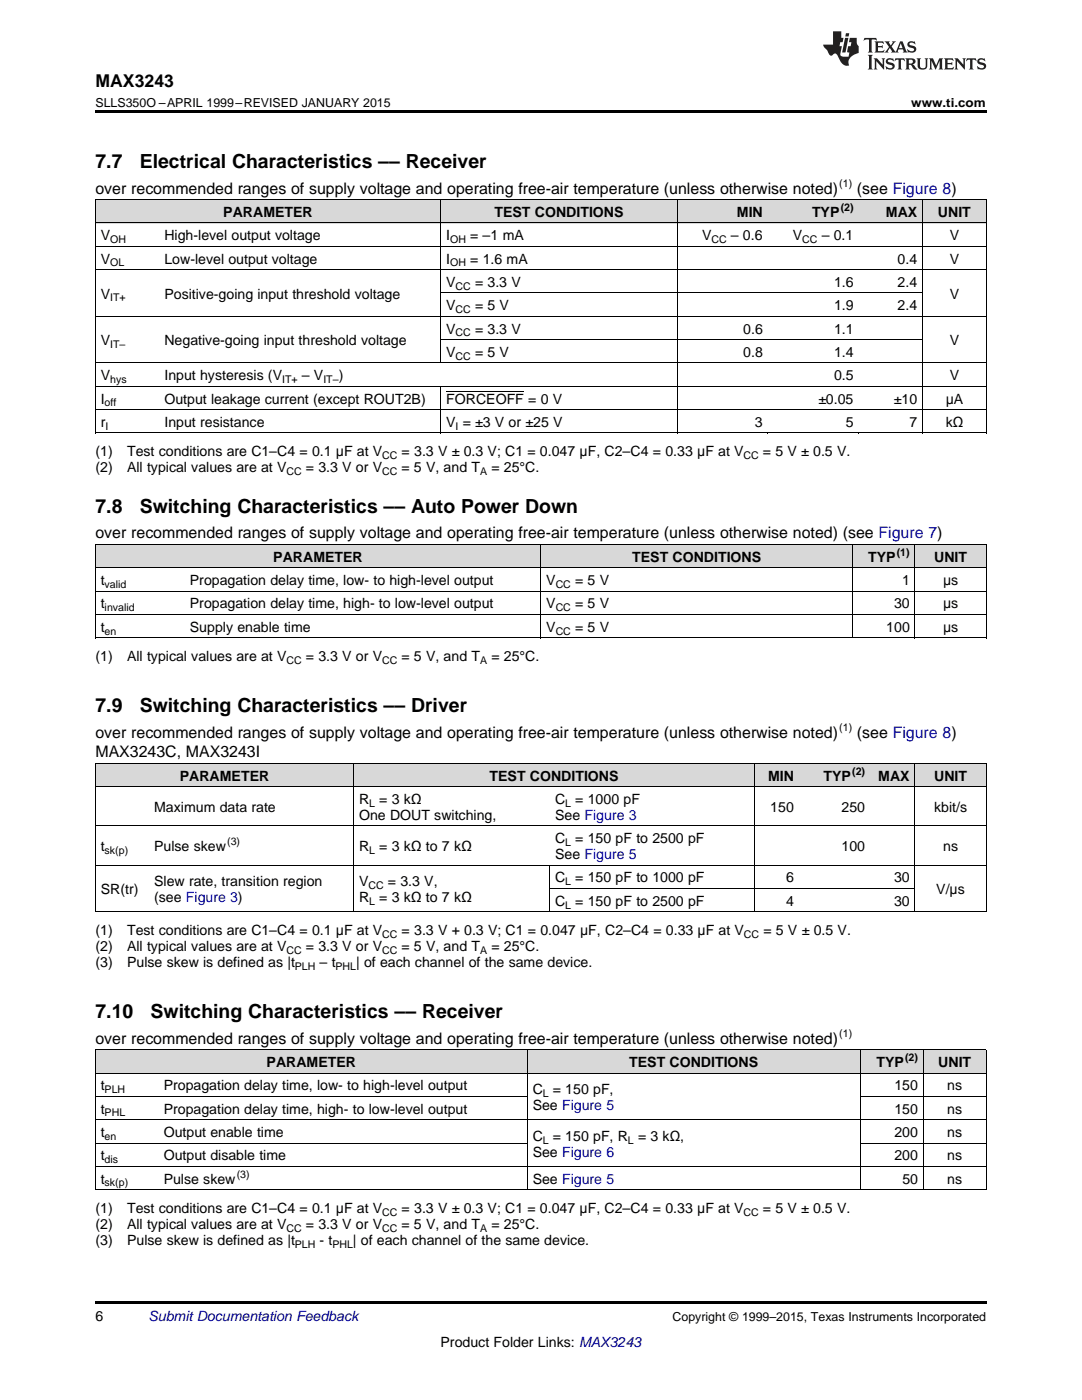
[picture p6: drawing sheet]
<svg xmlns="http://www.w3.org/2000/svg" width="216mm" height="279mm" viewBox="0 0 216 279" stroke-linecap="round" stroke-linejoin="round" font-family="sans-serif">
<defs><g id="words">
<g font-size="3.9">
<text x="19" y="33.5">7.7</text>
<text x="27.9" y="33.5">Electrical Characteristics –– Receiver</text>
<text x="19" y="102.3">7.8</text>
<text x="27.9" y="102.3">Switching Characteristics –– Auto Power Down</text>
<text x="19" y="142.1">7.9</text>
<text x="27.9" y="142.1">Switching Characteristics –– Driver</text>
<text x="19" y="203.1">7.10</text>
<text x="30.1" y="203.1">Switching Characteristics –– Receiver</text>
</g>
<text font-size="3.5" x="19" y="17.3">MAX3243</text>
<g font-size="3.2">
<text x="19" y="38.6">over recommended ranges of supply voltage and operating free-air temperature (unless otherwise noted)</text>
<text x="171" y="38.6">(see Figure 8)</text>
<text x="19" y="107.5">over recommended ranges of supply voltage and operating free-air temperature (unless otherwise noted) (see Figure 7)</text>
<text x="19" y="147.2">over recommended ranges of supply voltage and operating free-air temperature (unless otherwise noted)</text>
<text x="171" y="147.2">(see Figure 8)</text>
<text x="19" y="151.1">MAX3243C, MAX3243I</text>
<text x="19" y="208.3">over recommended ranges of supply voltage and operating free-air temperature (unless otherwise noted)</text>
</g>
<g font-size="2.8">
<text x="20.1" y="47.9">V</text>
<text x="32.8" y="47.9">High-level output voltage</text>
<text x="44.6" y="43.3">PARAMETER</text>
<text x="89" y="47.9">I</text>
<text x="93.8" y="47.9">= –1 mA</text>
<text x="98.7" y="43.3">TEST CONDITIONS</text>
<text x="140.1" y="47.9">V</text>
<text x="145.8" y="47.9">– 0.6</text>
<text x="147" y="43.3">MIN</text>
<text x="158.2" y="47.9">V</text>
<text x="162" y="43.3">TYP</text>
<text x="164" y="47.9">– 0.1</text>
<text x="176.8" y="43.3">MAX</text>
<text x="187.1" y="43.3">UNIT</text>
<text x="189.5" y="47.9">V</text>
<text x="20.1" y="52.6">V</text>
<text x="32.8" y="52.6">Low-level output voltage</text>
<text x="89" y="52.6">I</text>
<text x="93.8" y="52.6">= 1.6 mA</text>
<text x="179.1" y="52.6">0.4</text>
<text x="189.5" y="52.6">V</text>
<text x="20.1" y="59.6">V</text>
<text x="32.8" y="59.6">Positive-going input threshold voltage</text>
<text x="89" y="57.3">V</text>
<text x="94.8" y="57.3">= 3.3 V</text>
<text x="166.4" y="57.3">1.6</text>
<text x="179.1" y="57.3">2.4</text>
<text x="189.5" y="59.6">V</text>
<text x="89" y="61.9">V</text>
<text x="94.8" y="61.9">= 5 V</text>
<text x="166.4" y="61.9">1.9</text>
<text x="179.1" y="61.9">2.4</text>
<text x="20.1" y="68.9">V</text>
<text x="32.8" y="68.9">Negative-going input threshold voltage</text>
<text x="89" y="66.6">V</text>
<text x="89" y="71.2">V</text>
<text x="94.8" y="66.6">= 3.3 V</text>
<text x="94.8" y="71.2">= 5 V</text>
<text x="148.3" y="66.6">0.6</text>
<text x="148.3" y="71.2">0.8</text>
<text x="166.4" y="66.6">1.1</text>
<text x="166.4" y="71.2">1.4</text>
<text x="189.5" y="68.9">V</text>
<text x="20.1" y="75.9">V</text>
<text x="32.8" y="75.9">Input hysteresis (V</text>
<text x="60.3" y="75.9">– V</text>
<text x="67.6" y="75.9">)</text>
<text x="166.4" y="75.9">0.5</text>
<text x="189.5" y="75.9">V</text>
<text x="20.1" y="80.5">I</text>
<text x="32.8" y="80.5">Output leakage current (except ROUT2B)</text>
<text x="89" y="80.5">FORCEOFF = 0 V</text>
<text x="163.3" y="80.5">±0.05</text>
<text x="178.4" y="80.5">±10</text>
<text x="188.7" y="80.5">μA</text>
<text x="20.1" y="85.2">r</text>
<text x="32.8" y="85.2">Input resistance</text>
<text x="89" y="85.2">V = ±3 V or ±25 V</text>
<text x="150.6" y="85.2">3</text>
<text x="168.8" y="85.2">5</text>
<text x="181.5" y="85.2">7</text>
<text x="188.7" y="85.2">kΩ</text>
<text x="19" y="91.1">(1)</text>
<text x="19" y="94.2">(2)</text>
<text x="25.4" y="91.1">Test conditions are C1–C4 = 0.1 μF at V</text>
<text x="25.4" y="94.2">All typical values are at V</text>
<text x="61" y="94.2">= 3.3 V or V</text>
<text x="80.1" y="94.2">= 5 V, and T</text>
<text x="80.1" y="91.1">= 3.3 V ± 0.3 V; C1 = 0.047 μF, C2–C4 = 0.33 μF at V</text>
<text x="98.1" y="94.2">= 25°C.</text>
<text x="152.2" y="91.1">= 5 V ± 0.5 V.</text>
<text x="54.5" y="112.1">PARAMETER</text>
<text x="126.2" y="112.1">TEST CONDITIONS</text>
<text x="173.2" y="112.1">TYP</text>
<text x="186.4" y="112.1">UNIT</text>
<text x="20.1" y="116.8">t</text>
<text x="37.9" y="116.8">Propagation delay time, low- to high-level output</text>
<text x="109" y="116.8">V</text>
<text x="114.8" y="116.8">= 5 V</text>
<text x="180" y="116.8">1</text>
<text x="188.2" y="116.8">μs</text>
<text x="20.1" y="121.4">t</text>
<text x="37.9" y="121.4">Propagation delay time, high- to low-level output</text>
<text x="109" y="121.4">V</text>
<text x="114.8" y="121.4">= 5 V</text>
<text x="178.4" y="121.4">30</text>
<text x="188.2" y="121.4">μs</text>
<text x="19" y="131.9">(1)</text>
<text x="20.1" y="126.1">t</text>
<text x="25.4" y="131.9">All typical values are at V</text>
<text x="37.9" y="126.1">Supply enable time</text>
<text x="61" y="131.9">= 3.3 V or V</text>
<text x="80.1" y="131.9">= 5 V, and T</text>
<text x="98.1" y="131.9">= 25°C.</text>
<text x="109" y="126.1">V</text>
<text x="114.8" y="126.1">= 5 V</text>
<text x="176.8" y="126.1">100</text>
<text x="188.2" y="126.1">μs</text>
<text x="35.9" y="155.8">PARAMETER</text>
<text x="97.7" y="155.8">TEST CONDITIONS</text>
<text x="153.2" y="155.8">MIN</text>
<text x="164.3" y="155.8">TYP</text>
<text x="175.3" y="155.8">MAX</text>
<text x="186.4" y="155.8">UNIT</text>
<text x="71.6" y="160.4">R</text>
<text x="75.7" y="160.4">= 3 kΩ</text>
<text x="110.8" y="160.4">C</text>
<text x="114.8" y="160.4">= 1000 pF</text>
<text x="30.8" y="162">Maximum data rate</text>
<text x="71.6" y="163.6">One DOUT switching,</text>
<text x="110.8" y="163.6">See Figure 3</text>
<text x="153.7" y="162">150</text>
<text x="167.9" y="162">250</text>
<text x="186.4" y="162">kbit/s</text>
<text x="20.1" y="169.9">t</text>
<text x="30.8" y="169.9">Pulse skew</text>
<text x="71.6" y="169.9">R</text>
<text x="75.7" y="169.9">= 3 kΩ to 7 kΩ</text>
<text x="110.8" y="168.3">C</text>
<text x="110.8" y="171.4">See Figure 5</text>
<text x="114.8" y="168.3">= 150 pF to 2500 pF</text>
<text x="167.9" y="169.9">100</text>
<text x="188.2" y="169.9">ns</text>
<text x="20.1" y="178.4">SR(tr)</text>
<text x="30.8" y="176.8">Slew rate, transition region</text>
<text x="71.6" y="176.8">V</text>
<text x="77.4" y="176.8">= 3.3 V,</text>
<text x="110.8" y="176.1">C</text>
<text x="114.8" y="176.1">= 150 pF to 1000 pF</text>
<text x="156.8" y="176.1">6</text>
<text x="178.4" y="176.1">30</text>
<text x="186.8" y="178.4">V/μs</text>
<text x="30.8" y="180">(see Figure 3)</text>
<text x="71.6" y="180">R</text>
<text x="75.7" y="180">= 3 kΩ to 7 kΩ</text>
<text x="110.8" y="180.8">C</text>
<text x="114.8" y="180.8">= 150 pF to 2500 pF</text>
<text x="156.8" y="180.8">4</text>
<text x="178.4" y="180.8">30</text>
<text x="19" y="186.6">(1)</text>
<text x="19" y="189.8">(2)</text>
<text x="25.4" y="186.6">Test conditions are C1–C4 = 0.1 μF at V</text>
<text x="25.4" y="189.8">All typical values are at V</text>
<text x="61" y="189.8">= 3.3 V or V</text>
<text x="80.1" y="189.8">= 5 V, and T</text>
<text x="80.1" y="186.6">= 3.3 V + 0.3 V; C1 = 0.047 μF, C2–C4 = 0.33 μF at V</text>
<text x="98.1" y="189.8">= 25°C.</text>
<text x="152.3" y="186.6">= 5 V ± 0.5 V.</text>
<text x="19" y="193">(3)</text>
<text x="25.4" y="193">Pulse skew is defined as |t</text>
<text x="63.8" y="193">– t</text>
<text x="71.1" y="193">| of each channel of the same device.</text>
<text x="53.2" y="212.9">PARAMETER</text>
<text x="125.6" y="212.9">TEST CONDITIONS</text>
<text x="174.9" y="212.9">TYP</text>
<text x="187.2" y="212.9">UNIT</text>
<text x="20.1" y="217.6">t</text>
<text x="32.7" y="217.6">Propagation delay time, low- to high-level output</text>
<text x="106.3" y="218.3">C</text>
<text x="106.3" y="221.5">See Figure 5</text>
<text x="110.3" y="218.3">= 150 pF,</text>
<text x="178.5" y="217.6">150</text>
<text x="189" y="217.6">ns</text>
<text x="20.1" y="222.2">t</text>
<text x="20.1" y="226.9">t</text>
<text x="32.7" y="222.2">Propagation delay time, high- to low-level output</text>
<text x="32.7" y="226.9">Output enable time</text>
<text x="106.3" y="227.6">C</text>
<text x="110.3" y="227.6">= 150 pF, R</text>
<text x="127.3" y="227.6">= 3 kΩ,</text>
<text x="178.5" y="222.2">150</text>
<text x="178.5" y="226.9">200</text>
<text x="189" y="222.2">ns</text>
<text x="189" y="226.9">ns</text>
<text x="20.1" y="231.6">t</text>
<text x="32.7" y="231.6">Output disable time</text>
<text x="106.3" y="230.8">See Figure 6</text>
<text x="178.5" y="231.6">200</text>
<text x="189" y="231.6">ns</text>
<text x="20.1" y="236.2">t</text>
<text x="32.7" y="236.2">Pulse skew</text>
<text x="106.3" y="236.2">See Figure 5</text>
<text x="180.1" y="236.2">50</text>
<text x="189" y="236.2">ns</text>
<text x="19" y="242.1">(1)</text>
<text x="19" y="245.3">(2)</text>
<text x="25.4" y="242.1">Test conditions are C1–C4 = 0.1 μF at V</text>
<text x="25.4" y="245.3">All typical values are at V</text>
<text x="61" y="245.3">= 3.3 V or V</text>
<text x="80.1" y="245.3">= 5 V, and T</text>
<text x="80.1" y="242.1">= 3.3 V ± 0.3 V; C1 = 0.047 μF, C2–C4 = 0.33 μF at V</text>
<text x="98.1" y="245.3">= 25°C.</text>
<text x="152.2" y="242.1">= 5 V ± 0.5 V.</text>
<text x="19" y="248.4">(3)</text>
<text x="25.4" y="248.4">Pulse skew is defined as |t</text>
<text x="63.8" y="248.4">- t</text>
<text x="70.4" y="248.4">| of each channel of the same device.</text>
<text x="19" y="263.6">6</text>
<text x="87.9" y="268.9">Product Folder Links: MAX3243</text>
</g>
<text font-size="2.8" fill="#0000c8" x="29.6" y="263.6">Submit Documentation Feedback</text>
<g font-size="2.5">
<text x="19" y="21.4">SLLS350O –APRIL 1999–REVISED JANUARY 2015</text>
<text x="181.8" y="21.4">www.ti.com</text>
<text x="134.2" y="263.6">Copyright © 1999–2015, Texas Instruments Incorporated</text>
</g>
<g font-size="2.1">
<text x="167.5" y="37.4">(1)</text>
<text x="167.8" y="42.2">(2)</text>
<text x="22" y="48.5">OH</text>
<text x="22" y="53.2">OL</text>
<text x="89.8" y="48.5">OH</text>
<text x="89.8" y="53.2">OH</text>
<text x="142" y="48.5">CC</text>
<text x="160.1" y="48.5">CC</text>
<text x="90.9" y="57.8">CC</text>
<text x="22" y="60.1">IT+</text>
<text x="90.9" y="62.5">CC</text>
<text x="22" y="69.5">IT–</text>
<text x="90.9" y="67.1">CC</text>
<text x="90.9" y="71.8">CC</text>
<text x="22" y="76.4">hys</text>
<text x="56.3" y="76.4">IT+</text>
<text x="64.5" y="76.4">IT–</text>
<text x="20.9" y="81.1">off</text>
<text x="21" y="85.8">I</text>
<text x="90.9" y="85.8">I</text>
<text x="57.1" y="94.8">CC</text>
<text x="76.2" y="94.8">CC</text>
<text x="76.3" y="91.6">CC</text>
<text x="95.8" y="94.8">A</text>
<text x="148.4" y="91.6">CC</text>
<text x="178.9" y="111">(1)</text>
<text x="20.9" y="117.3">valid</text>
<text x="110.9" y="117.3">CC</text>
<text x="20.9" y="122">invalid</text>
<text x="110.9" y="122">CC</text>
<text x="20.9" y="126.6">en</text>
<text x="110.9" y="126.6">CC</text>
<text x="57.1" y="132.5">CC</text>
<text x="76.2" y="132.5">CC</text>
<text x="95.8" y="132.5">A</text>
<text x="167.5" y="146">(1)</text>
<text x="170.1" y="154.7">(2)</text>
<text x="73.7" y="161">L</text>
<text x="112.8" y="161">L</text>
<text x="20.9" y="170.4">sk(p)</text>
<text x="45.3" y="168.7">(3)</text>
<text x="73.7" y="170.4">L</text>
<text x="112.8" y="168.8">L</text>
<text x="73.5" y="177.4">CC</text>
<text x="112.8" y="176.7">L</text>
<text x="73.7" y="180.6">L</text>
<text x="112.8" y="181.3">L</text>
<text x="57.1" y="190.4">CC</text>
<text x="76.2" y="190.4">CC</text>
<text x="76.3" y="187.2">CC</text>
<text x="95.8" y="190.4">A</text>
<text x="148.4" y="187.2">CC</text>
<text x="58.8" y="193.5">PLH</text>
<text x="67" y="193.5">PHL</text>
<text x="167.5" y="207">(1)</text>
<text x="180.6" y="211.8">(2)</text>
<text x="20.9" y="218.2">PLH</text>
<text x="108.3" y="218.9">L</text>
<text x="20.9" y="222.8">PHL</text>
<text x="20.9" y="227.5">en</text>
<text x="20.9" y="232.1">dis</text>
<text x="108.3" y="228.2">L</text>
<text x="125.3" y="228.2">L</text>
<text x="20.9" y="236.8">sk(p)</text>
<text x="47.2" y="235.1">(3)</text>
<text x="57.1" y="245.8">CC</text>
<text x="76.2" y="245.8">CC</text>
<text x="76.3" y="242.6">CC</text>
<text x="95.8" y="245.8">A</text>
<text x="148.4" y="242.6">CC</text>
<text x="58.8" y="249">PLH</text>
<text x="66.3" y="249">PHL</text>
</g>
</g></defs>
<g fill="#d8d8d8">
<path d="M19 209.5h12.6v4.7h-12.6z"/>
<path d="M31.6 209.5h73.6v4.7h-73.6z"/>
<path d="M105.2 209.5h66.5v4.7h-66.5z"/>
<path d="M171.7 209.5h12.6v4.7h-12.6z"/>
<path d="M184.3 209.5h12.5v4.7h-12.5z"/>
<path d="M19 152.4h10.7v4.7h-10.7z"/>
<path d="M29.7 152.4h40.9v4.7h-40.9z"/>
<path d="M70.6 152.4h39.1v4.7h-39.1z"/>
<path d="M109.7 152.4h40.9v4.7h-40.9z"/>
<path d="M150.6 152.4h8.9v4.7h-8.9z"/>
<path d="M159.5 152.4h14.2v4.7h-14.2z"/>
<path d="M173.7 152.4h8.9v4.7h-8.9z"/>
<path d="M182.6 152.4h14.2v4.7h-14.2z"/>
<path d="M19 108.7h17.8v4.7h-17.8z"/>
<path d="M36.8 108.7h71.1v4.7h-71.1z"/>
<path d="M107.9 108.7h62.3v4.7h-62.3z"/>
<path d="M170.2 108.7h12.4v4.7h-12.4z"/>
<path d="M182.6 108.7h14.2v4.7h-14.2z"/>
<path d="M19 39.9h12.7v4.7h-12.7z"/>
<path d="M31.7 39.9h56.3v4.7h-56.3z"/>
<path d="M88 39.9h47.1v4.7h-47.1z"/>
<path d="M135.1 39.9h18.2v4.7h-18.2z"/>
<path d="M153.3 39.9h18.1v4.7h-18.1z"/>
<path d="M171.4 39.9h12.7v4.7h-12.7z"/>
<path d="M184.1 39.9h12.7v4.7h-12.7z"/>
</g>
<path d="M19 22h177.8v.5h-177.8zM19 86.4l.2 .1zM87.9 86.4l.1 .1zM153.2 86.4l.1 .1zM171.3 86.4l.1 .1zM184 86.4l.1 .1zM196.7 86.4l.1 .1zM19 127.3l.2 .1zM107.8 127.3l.1 .1zM182.5 127.3l.1 .1zM196.7 127.3l.1 .1zM19 259.7h177.8v.5h-177.8z" fill="#000"/>
<g fill="none" stroke="#000" stroke-width=".2">
<path d="M19 39.8h177.8M19.1 39.9v46.6M87.9 39.9v32.6M135.1 39.9v46.6M184.1 39.9v46.6M196.8 39.9v46.6M19 53.8h177.8M19 49.2h177.8M19 44.5h177.8M88 58.5h96.1M19 77.1h177.8M19 72.4h177.8"/>
<path d="M19 63.1h177.8M87.9 77.1v9.4M88 67.8h96.1M19 86.4h177.8M19 81.8h177.8M19 118h177.8M19 113.3h177.8M19 108.7h177.8M19.1 108.7v18.7M107.9 108.7v18.7M170.1 108.7v18.7M182.5 108.7v18.7"/>
<path d="M196.8 108.7v18.7M19 127.3h177.8M19 122.6h177.8M19 157h177.8M19 152.3h177.8M19.1 152.4v29.6M70.5 152.4v29.6M150.5 152.4v29.6M182.5 152.4v29.6M196.8 152.4v29.6M19 172.7h177.8M19 164.8h177.8"/>
<path d="M109.7 172.7v9.3M109.7 177.3h72.9M19 182h177.8M19 218.8h86.2M19 214.2h177.8M19 209.5h177.8M19.1 209.5v28M105.2 209.5v28M171.6 209.5v28M171.7 218.8h25.1M184.2 209.5v28M196.8 209.5v28"/>
<path d="M19 237.4h177.8M19 232.8h177.8M19 228.1h86.2M19 223.5h177.8M171.7 228.1h25.1"/>
</g>
<g fill="#231f20">
<path d="M172.5 7.6l-.1 .5 .4-.2h.6v.1v2.1l-.2 .4h.9l-.2-.4v-2.1l.1-.1h.5l.5 .2-.2-.5zM174.5 8.3l.2 .3v1.5l-.2 .4h1.8l.2-.6a1.04 1.04 0 0 1-1.3 .2v-.7h.6l.3 .2v-.6l-.3 .2h-.6v-.6l.8-.1 .4 .3-.2-.5zM176.5 8.3l.9 1.1-.9 1.1h.8l-.2-.2 .4-.7 .5 .7-.2 .2h1.5l-.2-.2 .2-.4h.9l.1 .4-.2 .2h1l-.3-.3-.7-1.9h-.5l-.9 2-.8-1 .9-1h-.8l.1 .3-.4 .5-.3-.6 .1-.2zM179.7 8.6l.4 1h-.7zM181.3 8.4a.63 .63 0 0 0-.2 .7 .63 .63 0 0 0 .6 .4l.6 .2 .1 .2a.75 .75 0 0 1-.7 .4 .75 .75 0 0 1-.6-.5l.1 .7 .1-.1a1.11 1.11 0 0 0 1.5-.6 1.13 1.13 0 0 0-1.2-.8l-.1-.4a1.04 1.04 0 0 1 1.2 .2l-.2-.5-.2 .1-.4-.2zM173.2 10.9l.2 .4v2.2l-.2 .4h1l-.3-.4v-2.2l.3-.4zM174.3 11.6l.3 .4v1.5l-.3 .4h.8l-.2-.4v-1.3l1.5 1.7v-1.9l.2-.4h-.7l.2 .4v.9l-1.1-1.3zM177 11.8a.62 .62 0 0 0-.2 .7 .62 .62 0 0 0 .6 .4l.6 .1 .1 .3a.76 .76 0 0 1-.7 .3 .76 .76 0 0 1-.7-.4l.2 .7 .1-.1a1.11 1.11 0 0 0 1.5-.6 1.13 1.13 0 0 0-1.2-.8l-.1-.4a1.04 1.04 0 0 1 1.2 .2l-.2-.6-.2 .1-.5-.1zM178.7 11.6l-.2 .6a.61 .61 0 0 1 .8-.3v1.6l-.2 .4h.9l-.2-.4v-1.6a.63 .63 0 0 1 .7 .3l-.1-.6zM180.6 11.6l.3 .4v1.5l-.3 .4h1l-.2-.2-.1-.8 .6 .2a.76 .76 0 0 0 1.2 .7l-1-1a.58 .58 0 0 0 .6-.5 .58 .58 0 0 0-.5-.6zM181.4 11.9h.1a.45 .45 0 0 1 .5 .1 .45 .45 0 0 1 .1 .5l-.8 .2zM182.9 11.6l.2 .2a2.17 2.17 0 0 0 .3 1.9 .99 .99 0 0 0 1.6-.6v-1.1l.2-.4h-.7l.2 .2a1.92 1.92 0 0 1-.2 1.8 .6 .6 0 0 1-.9-.5v-1.1l.2-.4zM185.4 11.6l.2 .4v1.5l-.2 .4h.7l-.2-.4v-1.4l.8 1.8 .8-1.8v1.4l-.2 .4h.9l-.2-.4v-1.5l.2-.4h-.8l-.6 1.5-.6-1.5zM188.4 11.6l.2 .4v1.5l-.2 .4h1.8l.1-.6a1.04 1.04 0 0 1-1.2 .1v-.6h.5l.4 .2v-.6l-.4 .2h-.5v-.7h.8l.3 .3-.1-.6zM190.5 11.6l.2 .4v1.5l-.2 .4h.7l-.2-.4v-1.3l1.5 1.7v-1.9l.2-.4h-.7l.2 .4v.9l-1.1-1.3zM192.9 11.6l-.1 .6a.61 .61 0 0 1 .7-.3l.1 1.6-.3 .4h1l-.3-.4 .1-1.6a.63 .63 0 0 1 .7 .3l-.1-.6zM195.2 11.8a.62 .62 0 0 0-.2 .7 .62 .62 0 0 0 .6 .4l.6 .1 .1 .3a.76 .76 0 0 1-.7 .3 .76 .76 0 0 1-.6-.4l.1 .7 .1-.1a1.11 1.11 0 0 0 1.6-.6 1.13 1.13 0 0 0-1.3-.8l-.1-.4a1.04 1.04 0 0 1 1.2 .2l-.1-.6-.2 .1-.5-.1z"/>
<path d="M166.2 6.3v2.6h-1.9v.4l.8 .9a.91 .91 0 0 0 1 .8 .56 .56 0 0 1 .5-.3 .56 .56 0 0 1 .5 .3l.4 .8a1.53 1.53 0 0 0 1.9 1.2 1.54 1.54 0 0 1 1-2.1l.9-.3v-1.4a1.52 1.52 0 0 1-.4-1.6h-1.3l-.2 .8h.5l-.2 .8h-.5l-.1 1v.2l.4 .1-.2 .8a1.93 1.93 0 0 1-1.6-.3l.3-1.8h-.5l.2-.8h.4l.2-.8h-.4v-1.3zM168.6 7.6l-.6 2.9h.7l.6-2.9zM168.8 6.6l-.1 .7h.6l.2-.7z"/>
</g>
<path d="M89 78.1h15.6" fill="none" stroke="#000" stroke-width=".2"/>
<use href="#words"/>
</svg>
